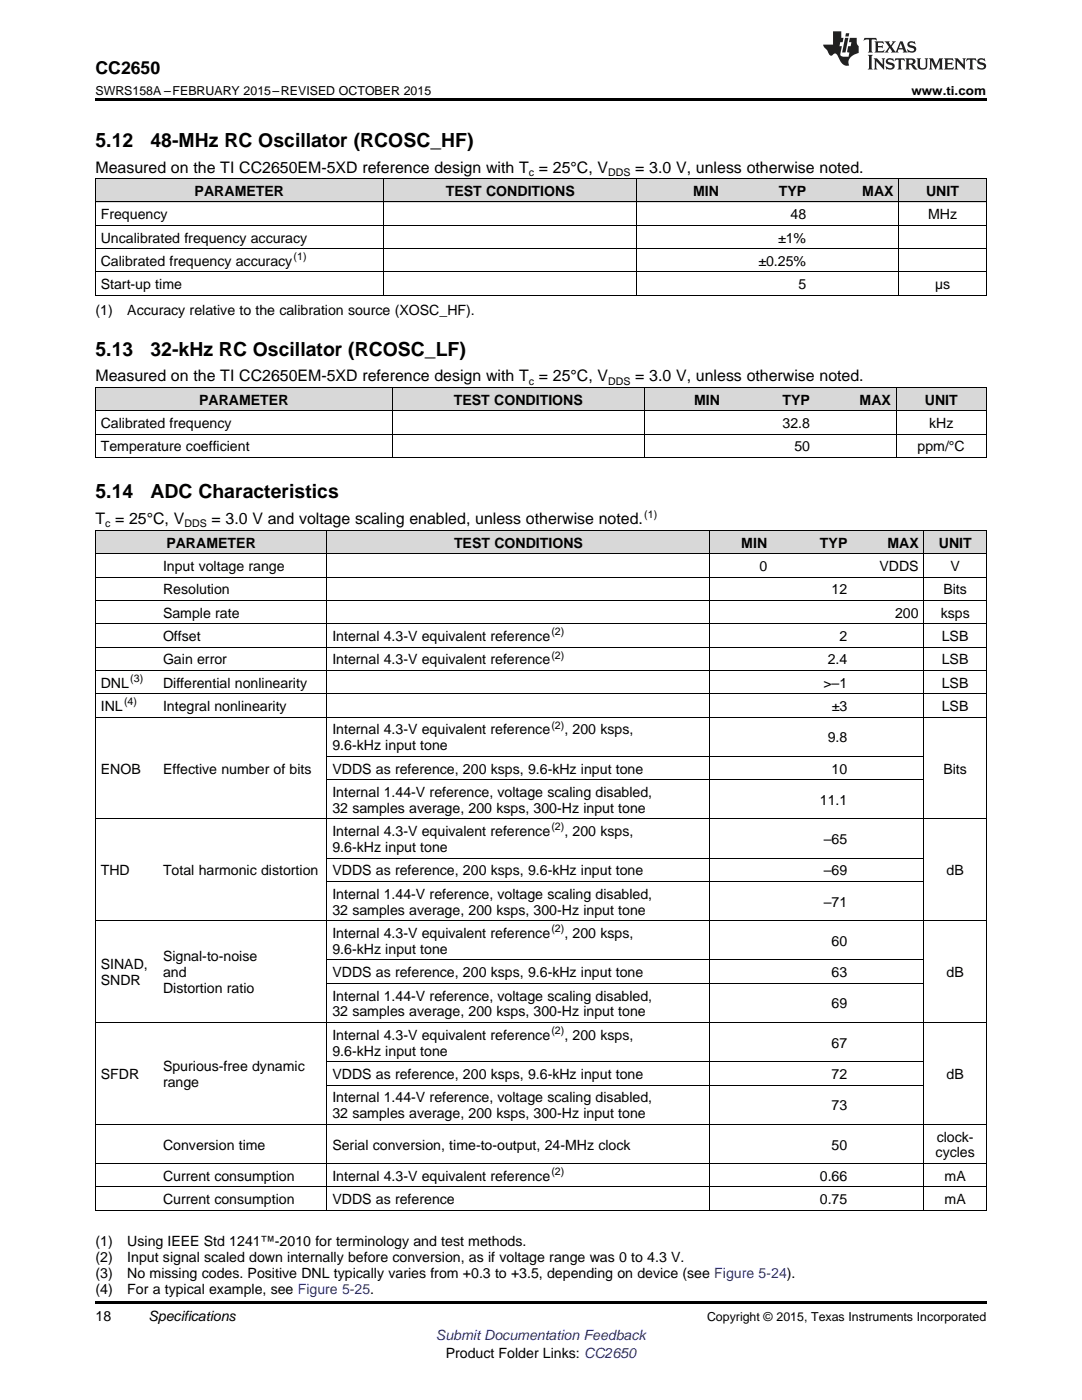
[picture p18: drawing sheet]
<svg xmlns="http://www.w3.org/2000/svg" width="216mm" height="279mm" viewBox="0 0 216 279" stroke-linecap="round" stroke-linejoin="round" font-family="sans-serif">
<defs><g id="words">
<g font-size="3.9">
<text x="19" y="29.3">5.12</text>
<text x="30" y="29.3">48-MHz RC Oscillator (RCOSC_HF)</text>
<text x="19" y="71">5.13</text>
<text x="30" y="71">32-kHz RC Oscillator (RCOSC_LF)</text>
<text x="19" y="99.5">5.14</text>
<text x="30" y="99.5">ADC Characteristics</text>
</g>
<text font-size="3.5" x="19" y="14.8">CC2650</text>
<g font-size="3.2">
<text x="19" y="34.4">Measured on the TI CC2650EM-5XD reference design with T = 25°C, V</text>
<text x="126.7" y="34.4">= 3.0 V, unless otherwise noted.</text>
<text x="19" y="76.1">Measured on the TI CC2650EM-5XD reference design with T = 25°C, V</text>
<text x="126.7" y="76.1">= 3.0 V, unless otherwise noted.</text>
<text x="19" y="104.6">T = 25°C, V</text>
<text x="42.2" y="104.6">= 3.0 V and voltage scaling enabled, unless otherwise noted.</text>
</g>
<g font-size="2.8">
<text x="38.8" y="39.1">PARAMETER</text>
<text x="88.9" y="39.1">TEST CONDITIONS</text>
<text x="138.3" y="39.1">MIN</text>
<text x="155.4" y="39.1">TYP</text>
<text x="172" y="39.1">MAX</text>
<text x="184.8" y="39.1">UNIT</text>
<text x="20.1" y="43.7">Frequency</text>
<text x="157.8" y="43.7">48</text>
<text x="185.2" y="43.7">MHz</text>
<text x="20.1" y="48.4">Uncalibrated frequency accuracy</text>
<text x="20.1" y="53.1">Calibrated frequency accuracy</text>
<text x="151.3" y="53.1">±0.25%</text>
<text x="155.3" y="48.4">±1%</text>
<text x="20.1" y="57.7">Start-up time</text>
<text x="159.3" y="57.7">5</text>
<text x="186.6" y="57.7">µs</text>
<text x="19" y="62.9">(1)</text>
<text x="25.4" y="62.9">Accuracy relative to the calibration source (XOSC_HF).</text>
<text x="39.7" y="80.8">PARAMETER</text>
<text x="90.6" y="80.8">TEST CONDITIONS</text>
<text x="138.5" y="80.8">MIN</text>
<text x="156.1" y="80.8">TYP</text>
<text x="171.5" y="80.8">MAX</text>
<text x="184.5" y="80.8">UNIT</text>
<text x="20.1" y="85.4">Calibrated frequency</text>
<text x="156.1" y="85.4">32.8</text>
<text x="185.4" y="85.4">kHz</text>
<text x="20.1" y="90.1">Temperature coefficient</text>
<text x="158.5" y="90.1">50</text>
<text x="183.1" y="90.1">ppm/°C</text>
<text x="32.5" y="113.9">Input voltage range</text>
<text x="33.2" y="109.3">PARAMETER</text>
<text x="90.6" y="109.3">TEST CONDITIONS</text>
<text x="147.9" y="109.3">MIN</text>
<text x="151.5" y="113.9">0</text>
<text x="163.6" y="109.3">TYP</text>
<text x="175.5" y="113.9">VDDS</text>
<text x="177.1" y="109.3">MAX</text>
<text x="187.3" y="109.3">UNIT</text>
<text x="189.7" y="113.9">V</text>
<text x="32.5" y="118.6">Resolution</text>
<text x="165.9" y="118.6">12</text>
<text x="188.2" y="118.6">Bits</text>
<text x="32.5" y="123.3">Sample rate</text>
<text x="178.6" y="123.3">200</text>
<text x="187.7" y="123.3">ksps</text>
<text x="32.5" y="127.9">Offset</text>
<text x="66.3" y="127.9">Internal 4.3-V equivalent reference</text>
<text x="167.5" y="127.9">2</text>
<text x="187.9" y="127.9">LSB</text>
<text x="20.1" y="137.2">DNL</text>
<text x="32.5" y="132.6">Gain error</text>
<text x="32.5" y="137.2">Differential nonlinearity</text>
<text x="66.3" y="132.6">Internal 4.3-V equivalent reference</text>
<text x="164.3" y="137.2">&gt;–1</text>
<text x="165.2" y="132.6">2.4</text>
<text x="187.9" y="132.6">LSB</text>
<text x="187.9" y="137.2">LSB</text>
<text x="20.1" y="141.9">INL</text>
<text x="32.5" y="141.9">Integral nonlinearity</text>
<text x="166" y="141.9">±3</text>
<text x="187.9" y="141.9">LSB</text>
<text x="66.3" y="146.5">Internal 4.3-V equivalent reference</text>
<text x="66.3" y="149.7">9.6-kHz input tone</text>
<text x="112.6" y="146.5">, 200 ksps,</text>
<text x="165.2" y="148.1">9.8</text>
<text x="20.1" y="154.4">ENOB</text>
<text x="32.5" y="154.4">Effective number of bits</text>
<text x="66.3" y="154.4">VDDS as reference, 200 ksps, 9.6-kHz input tone</text>
<text x="165.9" y="154.4">10</text>
<text x="188.2" y="154.4">Bits</text>
<text x="66.3" y="159">Internal 1.44-V reference, voltage scaling disabled,</text>
<text x="163.6" y="160.6">11.1</text>
<text x="66.3" y="162.2">32 samples average, 200 ksps, 300-Hz input tone</text>
<text x="66.3" y="166.9">Internal 4.3-V equivalent reference</text>
<text x="112.6" y="166.9">, 200 ksps,</text>
<text x="66.3" y="170">9.6-kHz input tone</text>
<text x="164.4" y="168.5">–65</text>
<text x="20.1" y="174.7">THD</text>
<text x="32.5" y="174.7">Total harmonic distortion</text>
<text x="66.3" y="174.7">VDDS as reference, 200 ksps, 9.6-kHz input tone</text>
<text x="66.3" y="179.4">Internal 1.44-V reference, voltage scaling disabled,</text>
<text x="164.4" y="174.7">–69</text>
<text x="188.9" y="174.7">dB</text>
<text x="66.3" y="182.5">32 samples average, 200 ksps, 300-Hz input tone</text>
<text x="164.4" y="180.9">–71</text>
<text x="32.5" y="191.8">Signal-to-noise</text>
<text x="66.3" y="187.2">Internal 4.3-V equivalent reference</text>
<text x="66.3" y="190.4">9.6-kHz input tone</text>
<text x="112.6" y="187.2">, 200 ksps,</text>
<text x="165.9" y="188.8">60</text>
<text x="20.1" y="193.4">SINAD,</text>
<text x="20.1" y="196.6">SNDR</text>
<text x="32.5" y="195">and</text>
<text x="66.3" y="195">VDDS as reference, 200 ksps, 9.6-kHz input tone</text>
<text x="165.9" y="195">63</text>
<text x="188.9" y="195">dB</text>
<text x="32.5" y="198.2">Distortion ratio</text>
<text x="66.3" y="199.7">Internal 1.44-V reference, voltage scaling disabled,</text>
<text x="66.3" y="202.8">32 samples average, 200 ksps, 300-Hz input tone</text>
<text x="165.9" y="201.3">69</text>
<text x="66.3" y="207.5">Internal 4.3-V equivalent reference</text>
<text x="112.6" y="207.5">, 200 ksps,</text>
<text x="165.9" y="209.1">67</text>
<text x="20.1" y="215.3">SFDR</text>
<text x="32.5" y="213.7">Spurious-free dynamic</text>
<text x="66.3" y="210.7">9.6-kHz input tone</text>
<text x="66.3" y="215.3">VDDS as reference, 200 ksps, 9.6-kHz input tone</text>
<text x="165.9" y="215.3">72</text>
<text x="188.9" y="215.3">dB</text>
<text x="32.5" y="216.9">range</text>
<text x="66.3" y="220">Internal 1.44-V reference, voltage scaling disabled,</text>
<text x="165.9" y="221.6">73</text>
<text x="66.3" y="223.2">32 samples average, 200 ksps, 300-Hz input tone</text>
<text x="186.9" y="227.8">clock-</text>
<text x="32.5" y="229.4">Conversion time</text>
<text x="66.3" y="229.4">Serial conversion, time-to-output, 24-MHz clock</text>
<text x="165.9" y="229.4">50</text>
<text x="186.7" y="231">cycles</text>
<text x="32.5" y="235.7">Current consumption</text>
<text x="66.3" y="235.7">Internal 4.3-V equivalent reference</text>
<text x="163.6" y="235.7">0.66</text>
<text x="188.5" y="235.7">mA</text>
<text x="32.5" y="240.3">Current consumption</text>
<text x="66.3" y="240.3">VDDS as reference</text>
<text x="163.6" y="240.3">0.75</text>
<text x="188.5" y="240.3">mA</text>
<text x="19" y="248.7">(1)</text>
<text x="19" y="251.9">(2)</text>
<text x="25.4" y="248.7">Using IEEE Std 1241™-2010 for terminology and test methods.</text>
<text x="25.4" y="251.9">Input signal scaled down internally before conversion, as if voltage range was 0 to 4.3 V.</text>
<text x="19" y="255.1">(3)</text>
<text x="25.4" y="255.1">No missing codes. Positive DNL typically varies from +0.3 to +3.5, depending on device (see Figure 5-24).</text>
<text x="19" y="258.2">(4)</text>
<text x="19" y="263.6">18</text>
<text x="25.4" y="258.2">For a typical example, see Figure 5-25.</text>
<text x="29.6" y="263.6">Specifications</text>
<text x="88.9" y="270.9">Product Folder Links: CC2650</text>
</g>
<text font-size="2.8" fill="#00f" x="87" y="267.4">Submit Documentation Feedback</text>
<g font-size="2.5">
<text x="19" y="19">SWRS158A –FEBRUARY 2015–REVISED OCTOBER 2015</text>
<text x="181.9" y="19">www.ti.com</text>
<text x="141.1" y="263.6">Copyright © 2015, Texas Instruments Incorporated</text>
</g>
<g font-size="2.1">
<text x="105.5" y="35.1">c</text>
<text x="121.4" y="35.1">DDS</text>
<text x="58.6" y="51.9">(1)</text>
<text x="105.5" y="76.8">c</text>
<text x="121.4" y="76.8">DDS</text>
<text x="21" y="105.3">c</text>
<text x="36.8" y="105.3">DDS</text>
<text x="128.6" y="103.4">(1)</text>
<text x="110" y="126.8">(2)</text>
<text x="110" y="131.4">(2)</text>
<text x="26" y="136.1">(3)</text>
<text x="24.7" y="140.8">(4)</text>
<text x="110" y="145.4">(2)</text>
<text x="110" y="165.7">(2)</text>
<text x="110" y="186.1">(2)</text>
<text x="110" y="206.4">(2)</text>
<text x="110" y="234.5">(2)</text>
</g>
</g></defs>
<g fill="#d8d8d8">
<path d="M19 105.9h12.5v4.7h-12.5z"/>
<path d="M31.5 105.9h33.8v4.7h-33.8z"/>
<path d="M65.3 105.9h76.4v4.7h-76.4z"/>
<path d="M141.7 105.9h12.5v4.7h-12.5z"/>
<path d="M154.2 105.9h16v4.7h-16z"/>
<path d="M170.2 105.9h14.2v4.7h-14.2z"/>
<path d="M184.4 105.9h12.4v4.7h-12.4z"/>
<path d="M19 77.4h59.3v4.7h-59.3z"/>
<path d="M78.3 77.4h50.3v4.7h-50.3z"/>
<path d="M128.6 77.4h16.1v4.7h-16.1z"/>
<path d="M144.7 77.4h18v4.7h-18z"/>
<path d="M162.7 77.4h16.2v4.7h-16.2z"/>
<path d="M178.9 77.4h17.9v4.7h-17.9z"/>
<path d="M19 35.7h57.6v4.7h-57.6z"/>
<path d="M76.6 35.7h50.5v4.7h-50.5z"/>
<path d="M127.1 35.7h17.4v4.7h-17.4z"/>
<path d="M144.5 35.7h17.5v4.7h-17.5z"/>
<path d="M162 35.7h17.4v4.7h-17.4z"/>
<path d="M179.4 35.7h17.4v4.7h-17.4z"/>
</g>
<path d="M19 19.5h177.8v.5h-177.8zM19 259.7h177.8v.5h-177.8z" fill="#000"/>
<g fill="none" stroke="#000" stroke-width=".2">
<path d="M19 35.6h177.8M19.1 35.7v23.3M76.5 35.7v23.3M127.1 35.7v23.3M179.3 35.7v23.3M196.8 35.7v23.3M19 58.9h177.8M19 54.3h177.8M19 49.6h177.8M19 45h177.8M19 40.3h177.8M19 77.3h177.8"/>
<path d="M19.1 77.4v14M78.3 77.4v14M128.5 77.4v14M178.8 77.4v14M196.8 77.4v14M19 91.3h177.8M19 86.7h177.8M19 82h177.8M19 119.8h177.8M19 115.2h177.8M19 110.5h177.8M19 105.9h177.8"/>
<path d="M19.1 105.9v135.7M65.2 105.9v135.7M141.7 105.9v135.7M184.3 105.9v135.7M196.8 105.9v135.7M19 138.4h177.8M19 133.8h177.8M19 129.1h177.8M19 124.5h177.8M19 143.1h177.8M65.3 155.6h119.1M65.3 150.9h119.1"/>
<path d="M19 163.4h177.8M65.3 175.9h119.1M65.3 171.3h119.1M19 183.7h177.8M65.3 196.2h119.1M65.3 191.6h119.1M19 204.1h177.8M65.3 216.6h119.1M65.3 211.9h119.1M19 236.9h177.8M19 232.2h177.8M19 224.4h177.8"/>
<path d="M19 241.5h177.8"/>
</g>
<g fill="#231f20">
<path d="M172.5 7.6l-.1 .5 .4-.2h.6v.1v2.1l-.2 .4h.9l-.2-.4v-2.1l.1-.1h.5l.5 .2-.2-.5zM174.5 8.3l.2 .3v1.5l-.2 .4h1.8l.2-.6a1.04 1.04 0 0 1-1.3 .2v-.7h.6l.3 .2v-.6l-.3 .2h-.6v-.6l.8-.1 .4 .3-.2-.5zM176.5 8.3l.9 1.1-.9 1.1h.8l-.2-.2 .4-.7 .5 .7-.2 .2h1.5l-.2-.2 .2-.4h.9l.1 .4-.2 .2h1l-.3-.3-.7-1.9h-.5l-.9 2-.8-1 .9-1h-.8l.1 .3-.4 .5-.3-.6 .1-.2zM179.7 8.6l.4 1h-.7zM181.3 8.4a.63 .63 0 0 0-.2 .7 .63 .63 0 0 0 .6 .4l.6 .2 .1 .2a.75 .75 0 0 1-.7 .4 .75 .75 0 0 1-.6-.5l.1 .7 .1-.1a1.11 1.11 0 0 0 1.5-.6 1.13 1.13 0 0 0-1.2-.8l-.1-.4a1.04 1.04 0 0 1 1.2 .2l-.2-.5-.2 .1-.4-.2zM173.2 10.9l.2 .4v2.2l-.2 .4h1l-.3-.4v-2.2l.3-.4zM174.3 11.6l.3 .4v1.5l-.3 .4h.8l-.2-.4v-1.3l1.5 1.7v-1.9l.2-.4h-.7l.2 .4v.9l-1.1-1.3zM177 11.8a.62 .62 0 0 0-.2 .7 .62 .62 0 0 0 .6 .4l.6 .1 .1 .3a.76 .76 0 0 1-.7 .3 .76 .76 0 0 1-.7-.4l.2 .7 .1-.1a1.11 1.11 0 0 0 1.5-.6 1.13 1.13 0 0 0-1.2-.8l-.1-.4a1.04 1.04 0 0 1 1.2 .2l-.2-.6-.2 .1-.5-.1zM178.7 11.6l-.2 .6a.61 .61 0 0 1 .8-.3v1.6l-.2 .4h.9l-.2-.4v-1.6a.63 .63 0 0 1 .7 .3l-.1-.6zM180.6 11.6l.3 .4v1.5l-.3 .4h1l-.2-.2-.1-.8 .6 .2a.76 .76 0 0 0 1.2 .7l-1-1a.58 .58 0 0 0 .6-.5 .58 .58 0 0 0-.5-.6zM181.4 11.9h.1a.45 .45 0 0 1 .5 .1 .45 .45 0 0 1 .1 .5l-.8 .2zM182.9 11.6l.2 .2a2.17 2.17 0 0 0 .3 1.9 .99 .99 0 0 0 1.6-.6v-1.1l.2-.4h-.7l.2 .2a1.92 1.92 0 0 1-.2 1.8 .6 .6 0 0 1-.9-.5v-1.1l.2-.4zM185.4 11.6l.2 .4v1.5l-.2 .4h.7l-.2-.4v-1.4l.8 1.8 .8-1.8v1.4l-.2 .4h.9l-.2-.4v-1.5l.2-.4h-.8l-.6 1.5-.6-1.5zM188.4 11.6l.2 .4v1.5l-.2 .4h1.8l.1-.6a1.04 1.04 0 0 1-1.2 .1v-.6h.5l.4 .2v-.6l-.4 .2h-.5v-.7h.8l.3 .3-.1-.6zM190.5 11.6l.2 .4v1.5l-.2 .4h.7l-.2-.4v-1.3l1.5 1.7v-1.9l.2-.4h-.7l.2 .4v.9l-1.1-1.3zM192.9 11.6l-.1 .6a.61 .61 0 0 1 .7-.3l.1 1.6-.3 .4h1l-.3-.4 .1-1.6a.63 .63 0 0 1 .7 .3l-.1-.6zM195.2 11.8a.62 .62 0 0 0-.2 .7 .62 .62 0 0 0 .6 .4l.6 .1 .1 .3a.76 .76 0 0 1-.7 .3 .76 .76 0 0 1-.6-.4l.1 .7 .1-.1a1.11 1.11 0 0 0 1.6-.6 1.13 1.13 0 0 0-1.3-.8l-.1-.4a1.04 1.04 0 0 1 1.2 .2l-.1-.6-.2 .1-.5-.1z"/>
<path d="M166.2 6.3v2.6h-1.9v.4l.8 .9a.91 .91 0 0 0 1 .8 .56 .56 0 0 1 .5-.3 .56 .56 0 0 1 .5 .3l.4 .8a1.53 1.53 0 0 0 1.9 1.2 1.54 1.54 0 0 1 1-2.1l.9-.3v-1.4a1.52 1.52 0 0 1-.4-1.6h-1.3l-.2 .8h.5l-.2 .8h-.5l-.1 1v.2l.4 .1-.2 .8a1.93 1.93 0 0 1-1.6-.3l.3-1.8h-.5l.2-.8h.4l.2-.8h-.4v-1.3zM168.6 7.6l-.6 2.9h.7l.6-2.9zM168.8 6.6l-.1 .7h.6l.2-.7z"/>
</g>
<use href="#words"/>
</svg>
